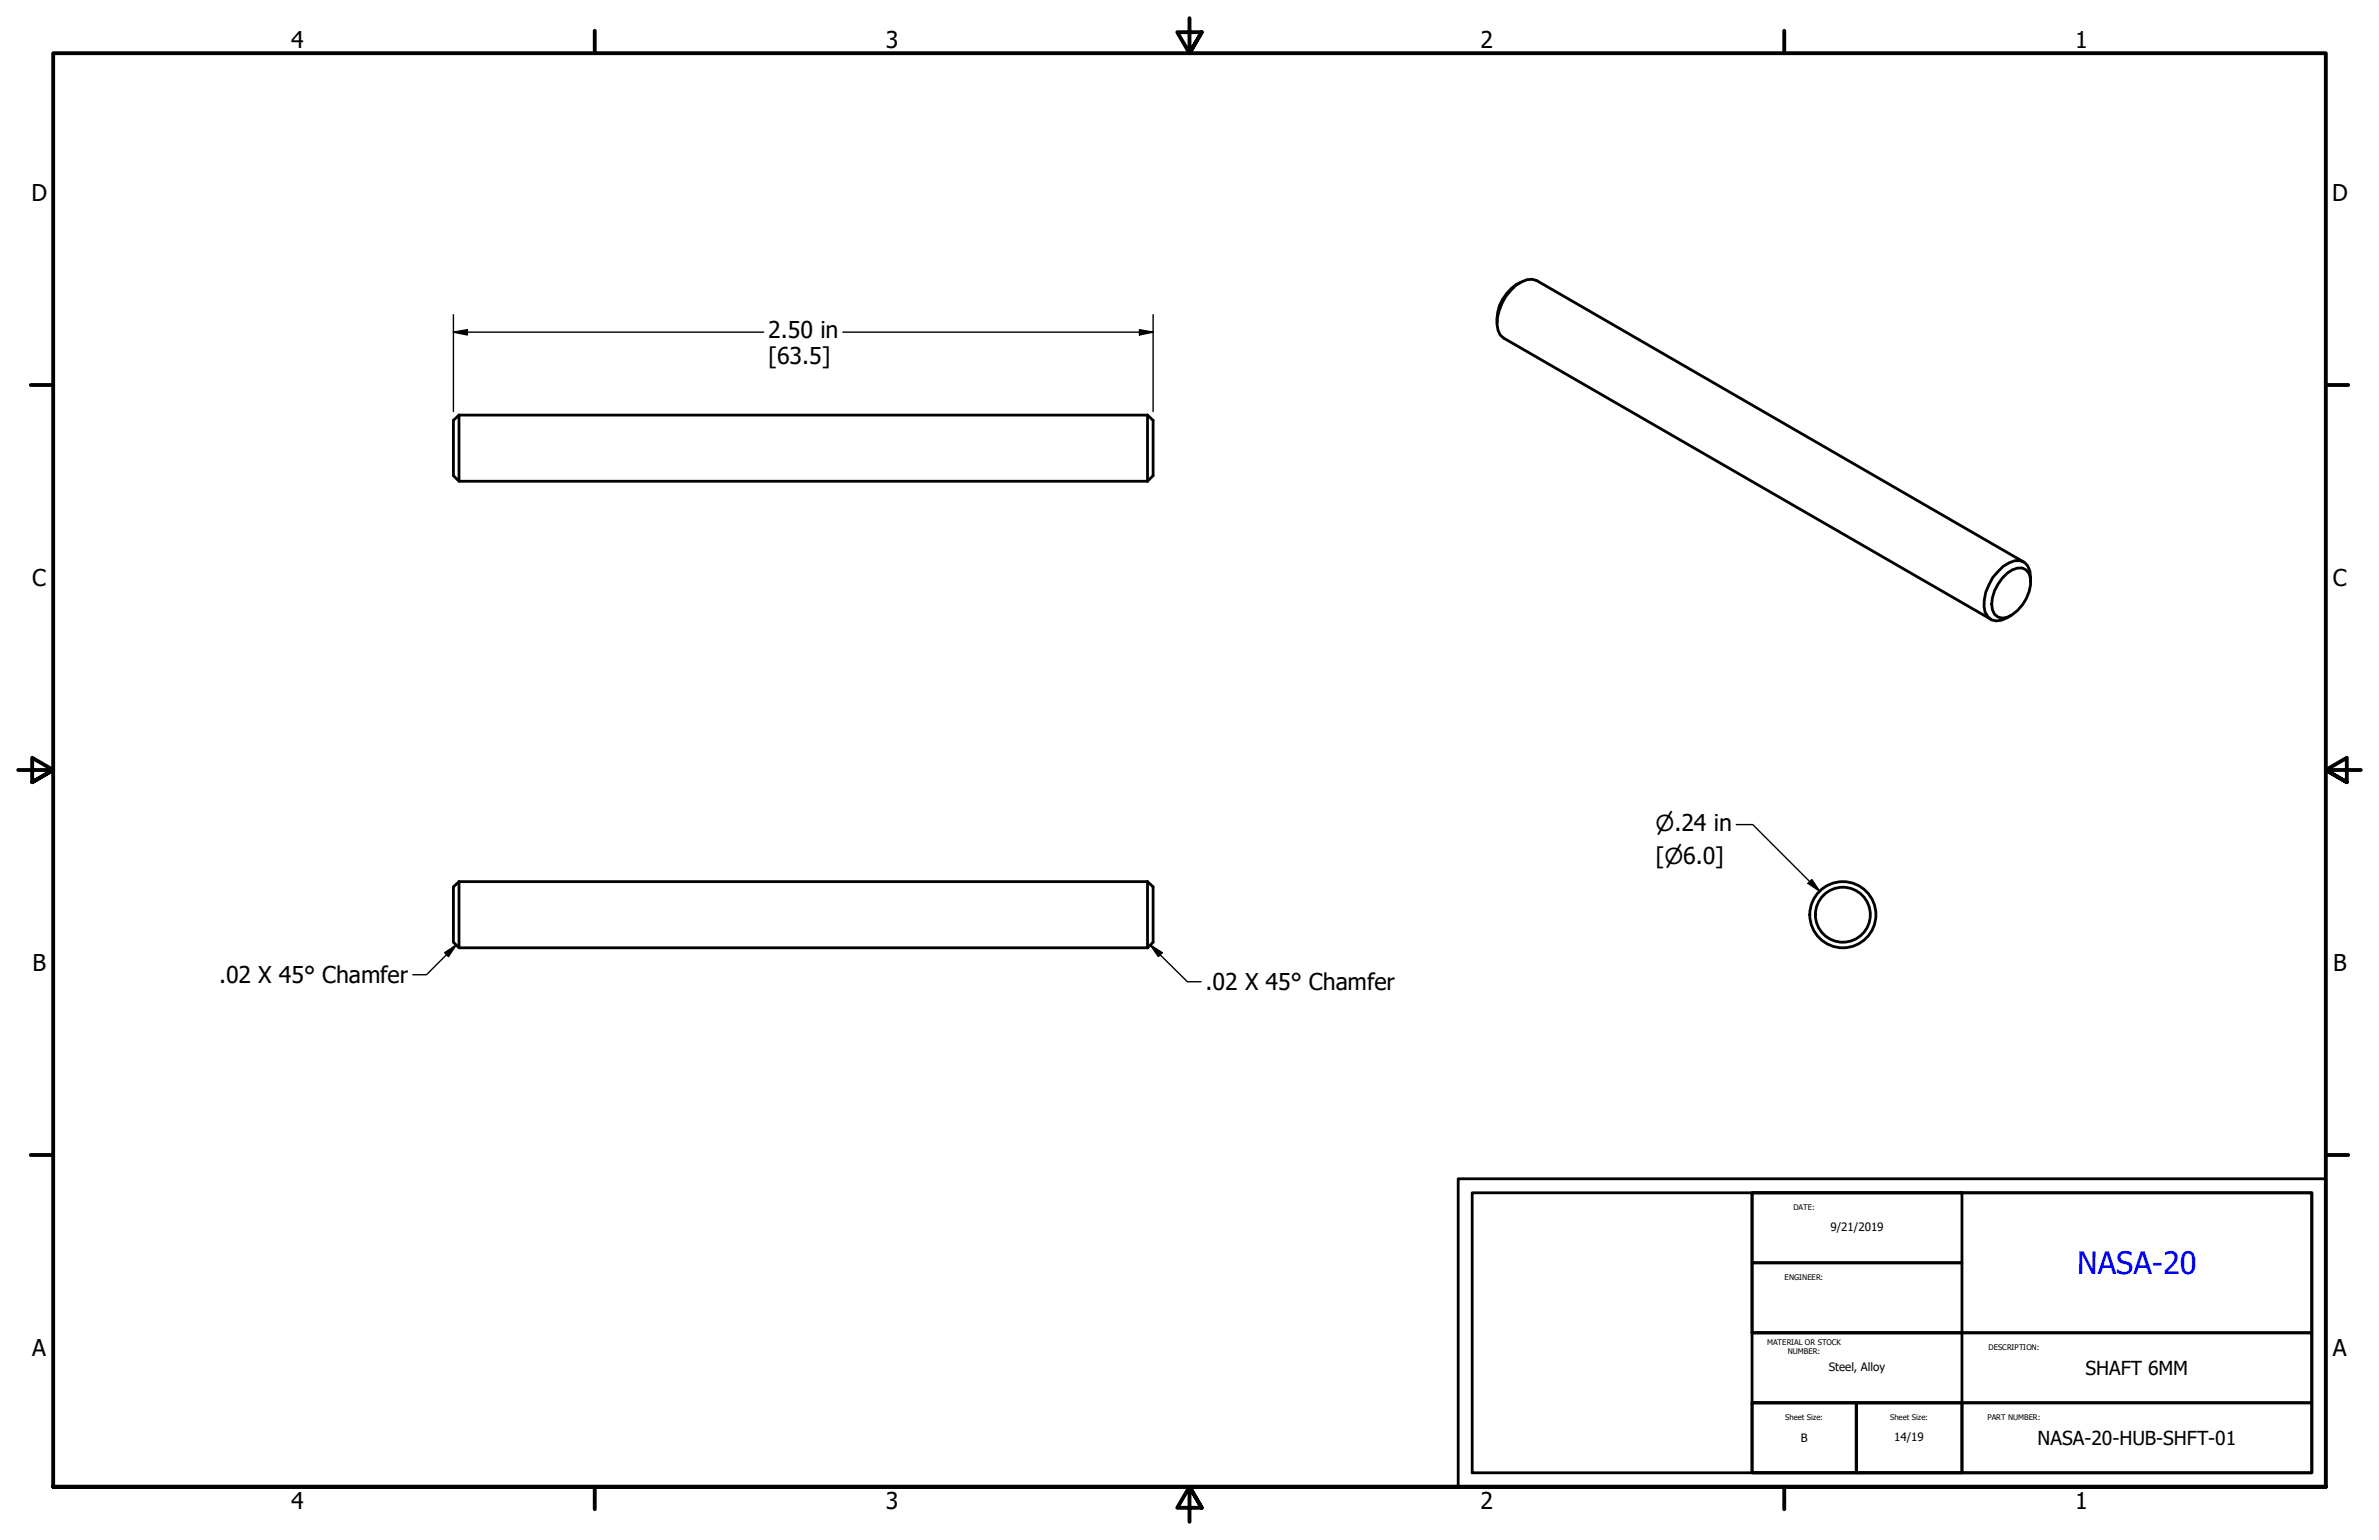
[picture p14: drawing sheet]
<svg xmlns="http://www.w3.org/2000/svg" width="432mm" height="279mm" viewBox="0 0 432 279" stroke-linecap="round" stroke-linejoin="round" font-family="sans-serif">
<defs><g id="words">
<text font-size="5.6" fill="#00f" x="377" y="231.1">NASA-20</text>
<g font-size="4.2">
<text x="52.8" y="8.6">4</text>
<text x="160.8" y="8.6">3</text>
<text x="268.7" y="8.6">2</text>
<text x="376.7" y="8.6">1</text>
<text x="5.7" y="36.4">D</text>
<text x="423.3" y="36.4">D</text>
<text x="139.4" y="61.3">2.50 in</text>
<text x="139.4" y="66">[63.5]</text>
<text x="5.8" y="106.3">C</text>
<text x="423.4" y="106.3">C</text>
<text x="300.5" y="156.7">[⌀6.0]</text>
<text x="5.9" y="176.1">B</text>
<text x="39.8" y="178.4">.02 X 45° Chamfer</text>
<text x="218.8" y="179.6">.02 X 45° Chamfer</text>
<text x="423.5" y="176.1">B</text>
<text x="5.8" y="246">A</text>
<text x="423.4" y="246">A</text>
<text x="52.8" y="273.8">4</text>
<text x="160.8" y="273.8">3</text>
<text x="268.7" y="273.8">2</text>
<text x="376.7" y="273.8">1</text>
</g>
<text font-size="4" x="300.5" y="150.7">⌀.24 in</text>
<g font-size="3.5">
<text x="378.5" y="249.4">SHAFT 6MM</text>
<text x="369.8" y="262.1">NASA-20-HUB-SHFT-01</text>
</g>
<g font-size="2.1">
<text x="332.2" y="223.4">9/21/2019</text>
<text x="331.9" y="248.7">Steel, Alloy</text>
<text x="326.8" y="261.6">B</text>
<text x="343.8" y="261.5">14/19</text>
</g>
<g font-size="1.4">
<text x="325.5" y="219.5">DATE:</text>
<text x="323.9" y="232.2">ENGINEER:</text>
<text x="320.7" y="244">MATERIAL OR STOCK</text>
<text x="324.5" y="245.7">NUMBER:</text>
<text x="360.9" y="244.9">DESCRIPTION:</text>
<text x="324" y="257.6">Sheet Size:</text>
<text x="343.1" y="257.6">Sheet Size:</text>
<text x="360.7" y="257.6">PART NUMBER:</text>
</g>
</g></defs>
<!-- layer: Visible (ANSI) -->
<g fill="none" stroke="#000" stroke-width=".51">
<path d="M276 51.2a7.7 7.7 0 0 0-4.3 7.4M83.3 75.3l-1 1v10l1 1h125M83.3 75.3v12M83.3 75.3h125M208.3 75.3v12M208.3 75.3l1 1v10l-1 1M363.4 104.9a4.1 4.1 0 0 1 3.7-1.8 2.49 2.49 0 0 1 1.5 3 7.6 7.6 0 0 1-4.3 5.9 1.95 1.95 0 0 1-2.7-1.4 6.7 6.7 0 0 1 1.8-5.7zM367.3 102l-88.3-51.1-.9-.2a5.3 5.3 0 0 0-3.9 2 8.5 8.5 0 0 0-2.3 7.2l.4 .9 .6 .5 88.4 51M368.6 105.5a3.9 3.9 0 0 0-1.1-3.5l-.9-.3a4.9 4.9 0 0 0-4 2 8.1 8.1 0 0 0-2.3 7.4 2.21 2.21 0 0 0 3 1.4l1.8-.9M83.3 160l-1 .9v10l1 1.1h125M83.3 160v12M83.3 160h125"/>
<path d="M208.3 160v12M208.3 160l1 .9v10l-1 1.1"/>
<circle cx="334.5" cy="166" r="6"/>
<circle cx="334.5" cy="166" r="5"/>
</g>
<!-- layer: Border (ANSI) -->
<g fill="none" stroke="#000" stroke-width=".7">
<path d="M107.9 5.6v4.1M215.9 3.3v6.4l-2.2-3.9h4.4l-2.2 3.9 2.2-3.9M323.8 5.6v4.1M5.6 69.8h4.1M422.1 69.8h4.1M3.3 139.7h6.4l-3.9-2.2v4.4l3.9-2.2-3.9 2.2M428.5 139.7h-6.4l3.9-2.2v4.4l-3.9-2.2 3.9 2.2M5.6 209.5h4.1M422.1 209.5h4.1M9.7 269.7v-260h412.4v260h-412.4h412.4M107.9 269.7v4.1M218.1 273.6l-2.2-3.9 2.2 3.9h-4.4l2.2-3.9v6.4"/>
<path d="M323.8 269.7v4.1"/>
</g>
<!-- layer: Title (ANSI) -->
<path d="M264.7 213.9h157.4v55.8h-157.4zM267.2 216.4h152.4v50.8h-152.4zM318 216.4h38.1v12.7h-38.1zM318 216.4h101.6v25.4h-101.6zM318 229.1h38.1v12.7h-38.1zM318 254.5v12.7h18.9v-12.7h19.2v12.7h-19.2v-12.7zM318 241.8h101.6v12.7h-101.6zM318 254.5h101.6v12.7h-101.6zM336.9 254.5v12.7M356.1 241.8v25.4" fill="none" stroke="#000" stroke-width=".51"/>
<!-- layer: Dimension (ANSI) -->
<path d="M82.3 57.1v17.6M206.8 59.8l2.5 .5-2.5 .5zM209.3 57.1v17.6M82.3 60.3l2.5-.5v1zM82.3 60.3h56.3M153 60.3h56.3M315.2 149.6h2.9l12.2 12.1M328.9 159.6l1.4 2.1-2.1-1.4z" fill="none" stroke="#000" stroke-width=".25"/>
<g fill="#000">
<path d="M82.3 60.3l2.5-.5v1z" fill-rule="evenodd"/>
<path d="M206.8 59.8l2.5 .5-2.5 .5z" fill-rule="evenodd"/>
<path d="M328.9 159.6l1.4 2.1-2.1-1.4z" fill-rule="evenodd"/>
</g>
<!-- layer: Symbol (ANSI) -->
<path d="M80.7 172.8l2.1-1.4-1.4 2.1zM82.8 171.4l-5.4 5.4h-2.5M208.8 171.4l2.1 1.4-.7 .7zM208.8 171.4l6.7 6.7h2.5" fill="none" stroke="#000" stroke-width=".25"/>
<g fill="#000">
<path d="M80.7 172.8l2.1-1.4-1.4 2.1z" fill-rule="evenodd"/>
<path d="M208.8 171.4l2.1 1.4-.7 .7z" fill-rule="evenodd"/>
</g>
<use href="#words"/>
</svg>
